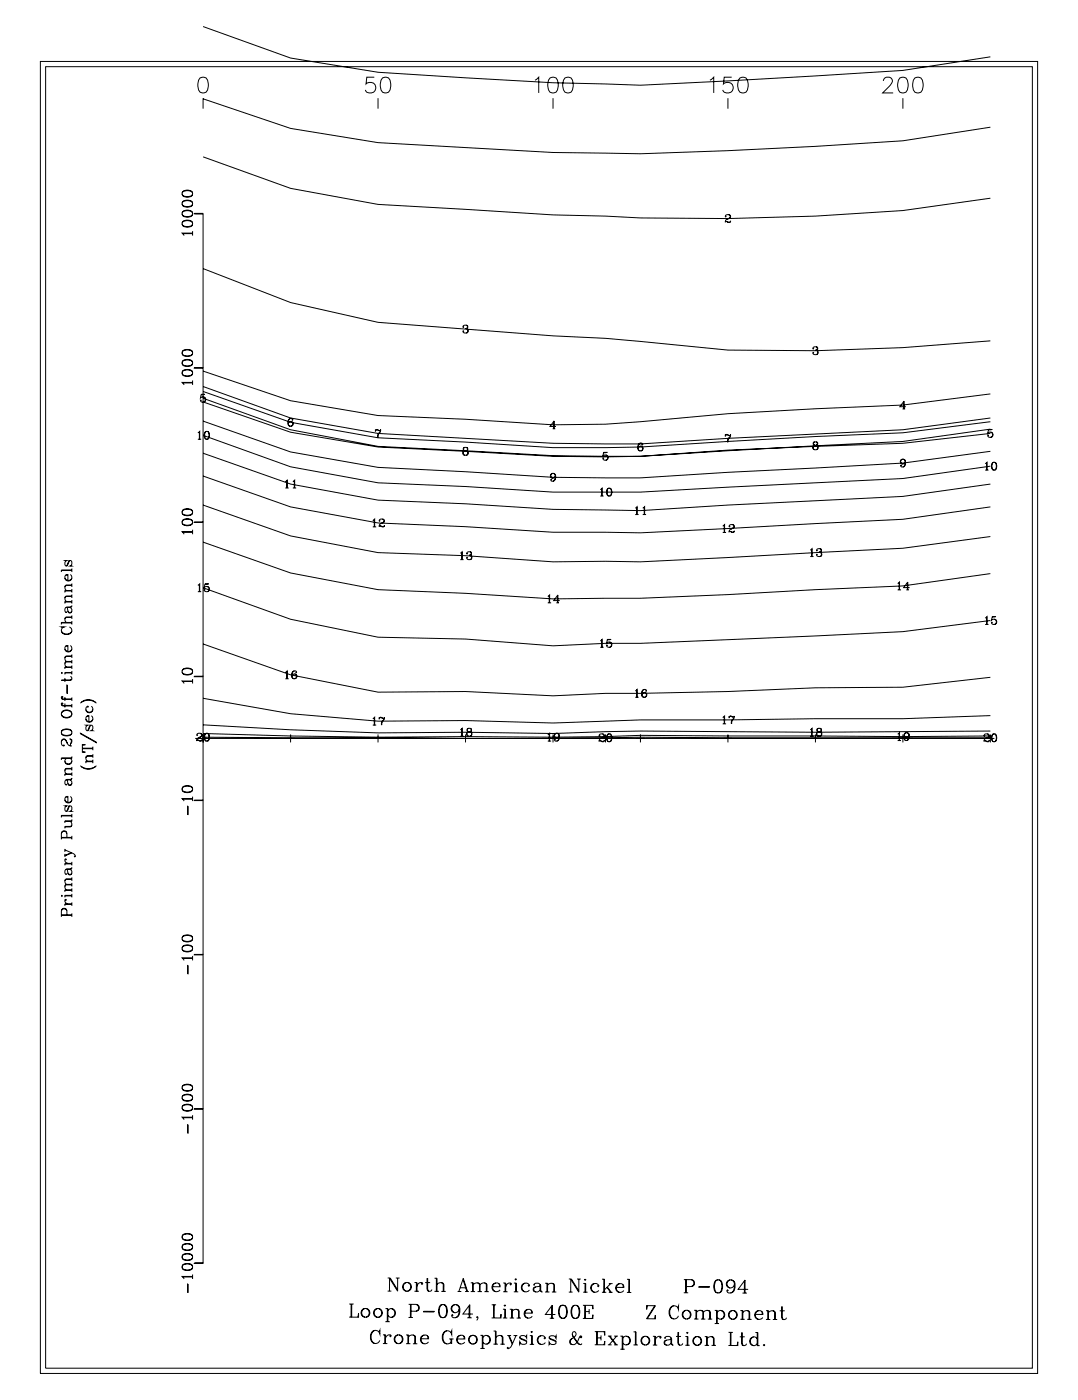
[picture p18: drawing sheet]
<svg xmlns="http://www.w3.org/2000/svg" width="215mm" height="279mm" viewBox="0 0 215 279" stroke-linecap="round" stroke-linejoin="round" font-family="sans-serif">
<g fill="none" stroke="#000" stroke-width=".2">
<path d="M8 12.2h198.8v261.6h-198.8zM9.1 13.3h196.6v259.4h-196.6zM39.9 15.5a1.03 1.03 0 0 1 1.5 .5 2.61 2.61 0 0 1-.3 2.4 1.03 1.03 0 0 1-1.5-.5 2.63 2.63 0 0 1 .3-2.4zM40.5 5.3l17.4 6.3 17.4 2.8 34.9 2.1 17.4 .5 34.9-1.9 17.4-1.1 17.5-2.7M40.5 19.7l17.4 5.9 17.4 2.8 34.9 2 17.4 .2 17.5-.6 17.4-.8 17.4-1.1 17.5-2.7M40.5 19.6v2.1M74.6 15.4h-1.5l-.1 1.3a1.11 1.11 0 0 1 1.6 0 1.11 1.11 0 0 1-.2 1.7 1.11 1.11 0 0 1-1.6-.5M75.3 19.6v2.1M76.2 15.5a1.03 1.03 0 0 1 1.5 .5 2.64 2.64 0 0 1-.3 2.4 1.03 1.03 0 0 1-1.5-.5 2.6 2.6 0 0 1 .3-2.4zM106.6 16l.8-.6v3.1M109.6 15.5a1.02 1.02 0 0 1 1.5 .5 2.59 2.59 0 0 1-.3 2.4 1.02 1.02 0 0 1-1.5-.5 2.6 2.6 0 0 1 .3-2.4zM110.2 19.6v2.1"/>
<path d="M112.6 15.5a1.03 1.03 0 0 1 1.5 .5 2.68 2.68 0 0 1-.3 2.4 1.02 1.02 0 0 1-1.5-.5 2.56 2.56 0 0 1 .3-2.4zM141.5 16l.7-.6v3.1M145.1 19.6v2.1M145.8 15.4h-1.5l-.1 1.3a1.11 1.11 0 0 1 1.7 0 1.11 1.11 0 0 1-.2 1.7 1.11 1.11 0 0 1-1.7-.5M147.5 15.5a1.02 1.02 0 0 1 1.5 .5 2.58 2.58 0 0 1-.3 2.4 1.03 1.03 0 0 1-1.5-.5 2.63 2.63 0 0 1 .3-2.4zM176.1 16.1a.79 .79 0 0 1 .6-.7h.6a.77 .77 0 0 1 .4 1.2l-1.8 1.9h2.1M179.3 15.5a1.03 1.03 0 0 1 1.5 .5 2.61 2.61 0 0 1-.3 2.4 1.02 1.02 0 0 1-1.4-.5 2.58 2.58 0 0 1 .2-2.4zM179.9 19.6v2.1M182.3 15.5a1.03 1.03 0 0 1 1.5 .5 2.61 2.61 0 0 1-.3 2.4 1.03 1.03 0 0 1-1.5-.5 2.63 2.63 0 0 1 .3-2.4zM36.3 38.7a1.14 1.14 0 0 0 1.7 .5 .64 .64 0 0 0 .4-.6 .64 .64 0 0 0-.4-.6 1.68 1.68 0 0 0-1.6 .2 .56 .56 0 0 0 .3 .9 1.23 1.23 0 0 0 1.7-.4M36.3 38.5a1.33 1.33 0 0 1 2.1 0M40.5 31.3l17.4 6.2 17.4 3.2 34.9 2.1 10.5 .3a450.1 450.1 0 0 0 59.2-1.1l17.5-2.5"/>
<path d="M36.3 44.7a1.13 1.13 0 0 0 1.7 .5 .65 .65 0 0 0 .4-.6 .65 .65 0 0 0-.4-.6 1.75 1.75 0 0 0-1.6 .2 .56 .56 0 0 0 .3 .9 1.23 1.23 0 0 0 1.7-.4M36.3 44.5a1.32 1.32 0 0 1 2.1 0M36.3 42.7a1.14 1.14 0 0 0 1.7 .5 .64 .64 0 0 0 .4-.6 .64 .64 0 0 0-.4-.6 1.68 1.68 0 0 0-1.6 .2 .56 .56 0 0 0 .3 .9 1.22 1.22 0 0 0 1.7-.4M36.3 42.5a1.35 1.35 0 0 1 2.1 0M36.3 40.7a1.13 1.13 0 0 0 1.7 .5 .65 .65 0 0 0 .4-.6 .65 .65 0 0 0-.4-.6 1.78 1.78 0 0 0-1.6 .2 .56 .56 0 0 0 .3 .9 1.22 1.22 0 0 0 1.7-.4M36.3 40.5a1.32 1.32 0 0 1 2.1 0M36.4 46.6h2M38.4 46.5h-2.1l.4 .5M38.4 46.1v.9M38.7 42.5l1.7 .1zM38.9 42.6h1.6v209.2h-1.6M40.5 53.5l17.4 6.8 17.4 3.9 34.9 2.7 10.5 .5 24.4 2.4 17.4 .1 17.4-.6 17.5-1.4"/>
<path d="M144.6 43.1l.1 .1h-.1a.54 .54 0 0 1 .5-.4 .54 .54 0 0 1 .5 .4l-.3 .3a.75 .75 0 0 0-.7 .9M145.2 42.8l.3 .3a.59 .59 0 0 1-.6 .6M145.6 44.1l-.2 .2-.8-.1M145.6 44l-.1 .4-.7-.3M36.3 74.4a1.14 1.14 0 0 0 1.7 .5 .64 .64 0 0 0 .4-.6 .64 .64 0 0 0-.4-.6 1.76 1.76 0 0 0-1.6 .2 .56 .56 0 0 0 .3 .9 1.23 1.23 0 0 0 1.7-.4M36.3 74.2a1.33 1.33 0 0 1 2.1 0M36.3 72.4a.94 .94 0 0 0 1.2 .6l.5-.1a.65 .65 0 0 0 .4-.6 .65 .65 0 0 0-.4-.6 1.7 1.7 0 0 0-1.6 .2 .56 .56 0 0 0 .3 .9 1.22 1.22 0 0 0 1.7-.4M36.3 72.2a1.34 1.34 0 0 1 2.1 0M36.3 70.4a1.14 1.14 0 0 0 1.7 .5 .64 .64 0 0 0 .4-.6 .64 .64 0 0 0-.4-.6 1.79 1.79 0 0 0-1.6 .2 .57 .57 0 0 0 .3 .9h1.3l.4-.4M36.3 70.2a1.33 1.33 0 0 1 2.1 0M36.4 76.3h2M38.4 76.2h-2.1l.4 .5"/>
<path d="M38.4 75.8v.9M38.7 73.3l1.7 .1zM40.1 78.7l.8-.1h-.8l-.1 .7a.56 .56 0 0 1 .8-.1 .56 .56 0 0 1 0 .8 .56 .56 0 0 1-.8-.1v-.2v.2M40.5 74l17.4 5.9 17.4 2.9 17.5 .8 17.4 1.1 10.5-.1 6.9-.5 17.5-1.6 17.4-1 17.4-.8 17.5-2.2M40.5 79.4l17.4 6.3 17.4 3.3 34.9 1.8 17.4 .2 17.5-1.3 34.8-1.3 17.5-2M40.5 78l17.4 6.2 17.4 3.1 17.5 .8 17.4 1.1 17.4-.1 34.9-2.1 17.4-.7 17.5-2.2M40.5 77l17.4 6.3 17.4 3.1 34.9 2 17.4 .1 17.5-1.1 34.8-1.7 17.5-2.4M40.5 79.1l.2 .1a.54 .54 0 0 1 .2 .5 .54 .54 0 0 1-.4 .5M92.3 65.1l.1 .1h-.1a.49 .49 0 0 1 .5-.4 .49 .49 0 0 1 .4 .5v.1l-.5 .1M92.9 64.8l.3 .2-.1 .4-.2 .1 .2 .1a.44 .44 0 0 1 .2 .4 .44 .44 0 0 1-.4 .4l-.5-.1-.1-.4v.2M93.2 65.6v.5l-.3 .3M162.1 69.4v.2l-.1-.2 .1-.2a.6 .6 0 0 1 .9 .1l-.1 .4-.5 .1"/>
<path d="M162.7 69.1l.2 .2v.3l-.2 .2 .1 .1a.43 .43 0 0 1 .2 .4 .43 .43 0 0 1-.3 .4l-.6-.1-.1-.2 .1-.2v.2M162.9 69.9l.1 .5-.3 .3M39.4 86.3l.4-.3v1.6M39.4 87.6h.7M39.7 86.1v1.5M40.5 80.1l17.4 6.1 17.4 2.9 17.5 .9a291.6 291.6 0 0 0 52.3-.2l34.8-1.8 17.5-2.5M40.5 83.9l17.4 6.2 17.4 3.1 17.5 .8 17.4 1.1 17.4 .1 17.5-1.1 34.8-1.8 17.5-2.3M40.5 86.8l17.4 6.2 17.4 3.2 17.5 .8 17.4 1.1h17.4l52.3-2.7 17.5-2.5M40.5 90.3l17.4 6.2 17.4 3.2 17.5 .7 17.4 1.1 17.4 .3 17.5-1.1 34.8-1.8 17.5-2.4M40.5 94.9l17.4 6.1 17.4 3.2 17.5 .8 17.4 1.1 17.4 .1 52.3-2.7 17.5-2.5M41.1 86a.9 .9 0 0 0 0 1.6h.2a.91 .91 0 0 0 0-1.6h-.2a1.01 1.01 0 0 0 0 1.6M41.3 86a1.01 1.01 0 0 1 0 1.6"/>
<path d="M56.9 96l.3-.3v1.6M56.9 97.3h.6M57.2 95.8v1.5M57.9 83.4a.94 .94 0 0 0-.1 1.6M58 84l.1 .1a.49 .49 0 0 1 .3 .5 .49 .49 0 0 1-.4 .4M58.3 83.6v.2l.1-.2a.55 .55 0 0 0-.7-.2 .55 .55 0 0 0-.3 .7v.4a.51 .51 0 0 0 .6 .5 .51 .51 0 0 0 .4-.6 .51 .51 0 0 0-.7-.3l-.2 .3M58.4 96l.3-.3v1.6M58.4 97.3h.6M58.7 95.8v1.5M74.8 85.9l.2-.3 .6 .2 .3-.2-.1 .5a1.26 1.26 0 0 0-.5 1.1M74.8 85.6v.5M74.9 85.8l.3-.1 .4 .1"/>
<path d="M75.8 86.1a1.12 1.12 0 0 0-.5 1.1M92.6 89.2l-.2 .1-.1 .3a.53 .53 0 0 0 .9 0v-.2a.51 .51 0 0 0-.7-.1l-.1 .3 .2 .3M92.6 89.9l-.3 .2a.51 .51 0 0 0 .6 .7 .51 .51 0 0 0 .3-.9h-.3M92.6 89.9l-.3 .2 .1 .5 .2 .1M92.9 89.2a.38 .38 0 0 1 .2 .6l-.2 .1M92.9 89.9l.3 .2v.5l-.3 .1M110.1 94.4l-.3 .4v.3l.3 .2M110.1 85.5h.6M110.3 94.4a.94 .94 0 0 1-.1 1.5M110.4 84v1.5M110.7 94.9a.5 .5 0 0 1-.7 .4 .5 .5 0 0 1-.3-.8 .5 .5 0 0 1 .8-.1 .85 .85 0 0 1 .3 1 .85 .85 0 0 1-.8 .5l-.2-.2v-.2v.2M110.8 85h-1.2l.8-1.1v1.6"/>
<path d="M119.6 97.6l.4-.3v1.6M119.6 98.9h.7M119.9 97.4v1.5M120.3 90.2h.7h-.7l-.2 .7a.56 .56 0 0 1 .9-.2 .56 .56 0 0 1 0 .9 .56 .56 0 0 1-.9-.2l.1-.1v.1M120.7 90.7l.2 .1a.55 .55 0 0 1 .2 .5 .55 .55 0 0 1-.4 .4M121.3 97.3a.9 .9 0 0 0 0 1.6h.2a.9 .9 0 0 0 0-1.6h-.2a1 1 0 0 0 0 1.6M121.5 97.3a.99 .99 0 0 1 0 1.6M127.6 88.3a.94 .94 0 0 0 0 1.6M127.7 88.9l.4 .5-.1 .3-.3 .2M128 88.5v.2l.1-.2a.55 .55 0 0 0-.7-.1 .55 .55 0 0 0-.3 .6v.4a.51 .51 0 0 0 .6 .6 .51 .51 0 0 0 .4-.7 .51 .51 0 0 0-.7-.3l-.2 .4M144.6 86.9l.2-.3 .5 .2 .3-.2-.1 .4a1.25 1.25 0 0 0-.4 1.2M144.6 86.6v.4"/>
<path d="M144.6 86.7h.3l.4 .1M145.5 87a1.1 1.1 0 0 0-.5 1.2M162.4 88.1h-.3v.4a.53 .53 0 0 0 .9 0v-.2a.54 .54 0 0 0-.8-.2l-.1 .4 .3 .2M162.4 88.7l-.4 .3a.52 .52 0 0 0 .6 .7 .52 .52 0 0 0 .4-.8l-.3-.2M162.4 88.7l-.3 .3v.3l.3 .3M162.7 88.1l.2 .2-.2 .4M162.7 88.7l.3 .3v.3l-.3 .3M179.9 91.5l-.4 .5 .1 .3 .3 .2M179.9 81.5h.5M180 91.5a.94 .94 0 0 1-.1 1.6M180.1 80.1v1.4M180.4 92a.51 .51 0 0 1-.7 .4 .51 .51 0 0 1-.2-.7 .51 .51 0 0 1 .7-.1 .85 .85 0 0 1 .3 .9 .85 .85 0 0 1-.8 .6l-.2-.2 .1-.2v.2"/>
<path d="M180.5 81.1h-1.2l.9-1.2v1.6M196.3 92.4l.4-.3v1.6M196.3 93.7h.7M196.6 92.2v1.5M197 85.7l.8-.1h-.8l-.1 .8a.56 .56 0 0 1 .8-.3 .56 .56 0 0 1 0 .9 .56 .56 0 0 1-.8-.2v-.1v.2M197.5 86.1l.3 .5v.4l-.3 .2M198 92.1a.9 .9 0 0 0 0 1.6h.2a.91 .91 0 0 0 0-1.6h-.2a1.01 1.01 0 0 0 0 1.6M198.2 92.1a1.01 1.01 0 0 1 0 1.6M12.2 113.7h2.1M12.9 115.2a.73 .73 0 0 0 .7 .5 .73 .73 0 0 0 .7-.5M12.9 120h1.4M12.9 117.8h1.4"/>
<path d="M13.5 114.6l-.5 .1M13.9 111.7l-.6 1.1h-.2l-.2-.3 .1-.6 .3-.2h-.4l.2 .1M14 114.5a.7 .7 0 0 1 .2 1.1 .7 .7 0 0 1-1.1 0 .7 .7 0 0 1 .2-1.1h.2v1.2M14.1 112.7l.2 .1h-.4l.4-.4v-.4l-.2-.3h-.3l-.6 1.1M14.3 118.8h-1.1a.63 .63 0 0 0 0 1.1M14.3 118.9h-1.1l-.3 .3M14.3 116.6h-1.1a.64 .64 0 0 0 0 1.1M14.3 116.7h-1.1l-.3 .3M14.3 113.3v.7M14.3 116.3v.7M14.3 117.4v.7M14.3 118.5v.7"/>
<path d="M14.3 119.6v.7M14.3 117.7h-1.4v.4M14.3 119.9h-1.4v.4M14.3 113.6h-2.1v.4M36.3 104.2a1.14 1.14 0 0 0 1.7 .5 .64 .64 0 0 0 .4-.6 .64 .64 0 0 0-.4-.6 1.68 1.68 0 0 0-1.6 .2 .56 .56 0 0 0 .3 .9 1.22 1.22 0 0 0 1.7-.4M36.3 104a1.35 1.35 0 0 1 2.1 0M36.3 102.2a1.13 1.13 0 0 0 1.7 .5 .65 .65 0 0 0 .4-.6 .65 .65 0 0 0-.4-.6 1.78 1.78 0 0 0-1.6 .2 .56 .56 0 0 0 .3 .9 1.22 1.22 0 0 0 1.7-.4M36.3 102a1.32 1.32 0 0 1 2.1 0M36.4 106.1h2M38.4 106h-2.1l.4 .5M38.4 105.6v.9M38.7 104l1.7 .1z"/>
<path d="M39.4 116.7l.4-.3v1.5M39.4 117.9h.7M39.7 116.5v1.4M40.5 100.7l17.4 6.1 17.4 3.3 17.5 .7 17.4 1.2 10.5-.1 6.9 .1 52.3-2.7 17.5-2.4M40.5 108.1l17.4 6.1 17.4 3.3 17.5 .8 17.4 1.1 17.4-.2 52.3-2.4 17.5-2.5M40.5 117.2l17.4 6.2 17.4 3.6 17.5 .4 17.4 1.3 10.5-.5h6.9l52.3-2.3 17.5-2.2M40.9 116.5l.7-.1h-.7l-.2 .7a.56 .56 0 0 1 .8-.2 .56 .56 0 0 1 0 .9 .56 .56 0 0 1-.8-.2l.1-.1v.1M41.3 116.9l.4 .4-.1 .4-.3 .2M74.3 103.8l.4-.3v1.5M74.3 105h.7M74.6 103.5v1.5M75.6 103.8h.1h-.1a.53 .53 0 0 1 .5-.4 .53 .53 0 0 1 .5 .5l-.3 .3a.76 .76 0 0 0-.7 .8"/>
<path d="M76.2 103.5l.3 .3a.62 .62 0 0 1-.6 .6M76.6 104.8l-.2 .1h-.8M76.6 104.6l-.1 .4-.7-.2M91.7 110.3l.4-.3v1.5M91.7 111.5h.7M92 110.1v1.4M93.1 110.3v.1l-.1-.1 .2-.2a.59 .59 0 0 1 .8 .1l-.1 .4h-.5M93.7 110l.2 .2v.2l-.2 .2 .1 .1a.44 .44 0 0 1 .3 .5 .44 .44 0 0 1-.4 .3h-.5l-.2-.3 .1-.1v.1M93.9 110.8l.1 .4-.3 .3M109.2 118.9l.3-.3v1.6M109.5 118.7v1.5M111.1 118.7v1.5"/>
<path d="M111.6 119.7h-1.2l.8-1.1v1.6M126.6 101.3l.4-.3v1.6M126.6 102.6h.7M126.9 101.1v1.5M128.1 101.3l.4-.3v1.6M128.1 102.6h.7M128.4 101.1v1.5M144 104.9l.4-.3v1.5M144 106.1h.7M144.3 104.6v1.5M145.4 104.9v.1l-.1-.1a.53 .53 0 0 1 .6-.4 .53 .53 0 0 1 .4 .5l-.3 .3a.79 .79 0 0 0-.7 .8M146 104.6l.2 .1 .1 .3-.6 .5"/>
<path d="M146.3 105.9l-.2 .2-.8-.1M146.3 105.8l-.1 .3-.7-.2M161.5 109.7l.3-.3v1.5M161.5 110.9h.6M161.8 109.4v1.5M162.8 109.7h.1h-.2a.49 .49 0 0 1 .6-.3 .49 .49 0 0 1 .4 .4l-.1 .2h-.4M163.4 109.4l.2 .2v.4h-.2l.2 .1a.44 .44 0 0 1 .2 .5 .44 .44 0 0 1-.4 .3h-.5l-.1-.4v.1M163.6 110.2l.1 .4-.3 .3M178.9 116.3l.4-.3v1.6M178.9 117.6h.7M179.2 116.1v1.5M180.6 117.6h.5"/>
<path d="M180.8 116.1v1.5M181.3 117.1h-1.2l.8-1.1v1.6M12.2 139.1l.3 .2h1.8M12.2 134.1h.2l-.1 .1zM12.2 125.8a1.18 1.18 0 0 0 2.1 0M12.2 124.2h2.1M12.3 138.9h.2l-.1-.1-.2 .1 .1 .4 .2 .1h1.8M12.9 129.4a.73 .73 0 0 0 .7 .5 .73 .73 0 0 0 .7-.5M12.9 135.1v.8M12.9 138.9v.8M12.9 134.1h1.4M12.9 133h1.4"/>
<path d="M13.3 136.5l.1 1.7zM13.3 121.1l.3 1 .4 .1a.63 .63 0 0 0 0-1.1M13.5 128.8l-.5 .1M13.5 121.8a.41 .41 0 0 0 .4 .3 .41 .41 0 0 0 .4-.3M13.8 125a.77 .77 0 0 1 .5 .8 .77 .77 0 0 1-.8 .7 .91 .91 0 0 1-1-.2 .91 .91 0 0 1-.2-1l.2-.2-.3-.1h.6l-.3 .1M14 134.8a.42 .42 0 0 1 .2 .7l-2 .1M14 128.7a.7 .7 0 0 1 .2 1 .7 .7 0 0 1-1.1 0 .7 .7 0 0 1 .2-1h.2v1.2M14.3 135.3l-.4 .2h-1.7M14.3 131.8h-1.1a.64 .64 0 0 0 0 1.1M14.3 131.9h-1.1l-.3 .3M14.3 130.8h-1.1a.63 .63 0 0 0 0 1M14.3 130.8h-1.1l-.3 .3"/>
<path d="M14.3 123h-1.1a.63 .63 0 0 0 0 1.1M14.3 123.1h-1.1l-.3 .3M14.3 120.8l-.3 .2h-.7l-.3 .2-.1 .6 .3 .3-.1-.1M14.3 120.7l-.3 .4h-.9M14.3 122.7v.7M14.3 123.8v.7M14.3 130.5v.6M14.3 131.5v.7M14.3 132.6v.7M14.3 133.7v.7M14.3 139v.7M14.3 132.9h-1.4v.4"/>
<path d="M14.3 134h-1.4v.4M14.3 124.1h-2.1v.4M16.2 140l.4-.2a2.53 2.53 0 0 1 2.4 .2M36.3 133.9a.94 .94 0 0 0 1.2 .6l.5-.1a.64 .64 0 0 0 .4-.5 .64 .64 0 0 0-.4-.6 1.68 1.68 0 0 0-1.6 .2 .56 .56 0 0 0 .3 .8 1.22 1.22 0 0 0 1.7-.4M36.3 133.7a1.35 1.35 0 0 1 2.1 0M36.4 135.8h2M38.4 135.7h-2.1l.4 .5M38.4 135.3v.9M38.7 134.8l1.7 .1zM40.5 128.4l17.4 6.1 17.4 3.5 17.5-.2 17.4 .9 10.5-.5h6.9l17.5-.4 17.4-.7 17.4-.1 17.5-2M40.5 139.2l17.4 3.1 17.4 1.4 17.5-.1 17.4 .5 17.4-.6 52.3-.2 17.5-.7M56.9 134l.3-.3v1.6"/>
<path d="M56.9 135.3h.6M57.2 133.8v1.5M58.7 133.7a.94 .94 0 0 0-.1 1.6M58.7 134.3l.4 .5-.1 .3-.3 .2M59 134v.1l.1-.1a.5 .5 0 0 0-.5-.3 .5 .5 0 0 0-.4 .4 .81 .81 0 0 0 .4 1.2 .49 .49 0 0 0 .6-.4 .49 .49 0 0 0-.4-.6 .49 .49 0 0 0-.6 .5M109.2 120.2h.6M110.9 120.2h.5M119.6 127.8l.4-.4v1.6M119.6 129h.7M119.9 127.5v1.5M121 127.5l.8-.1h-.8l-.1 .8a.56 .56 0 0 1 .8-.2 .56 .56 0 0 1 0 .9 .56 .56 0 0 1-.8-.2l.1-.1v.1M121.5 128l.4 .4-.1 .4-.3 .2"/>
<path d="M126.6 137.7l.4-.3v1.6M126.6 139h.7M126.9 137.5v1.5M128.4 137.4a.94 .94 0 0 0-.1 1.6M128.5 138l.1 .1a.49 .49 0 0 1 .2 .5 .49 .49 0 0 1-.3 .4M128.8 137.6v.2v-.2a.54 .54 0 0 0-.6-.1 .54 .54 0 0 0-.3 .6v.4a.51 .51 0 0 0 .6 .6 .51 .51 0 0 0 .4-.7 .51 .51 0 0 0-.7-.3l-.3 .4M196.3 123.2l.4-.3v1.6M196.3 124.5h.7M196.6 123v1.5M197.8 123l.7-.1h-.7l-.2 .7a.56 .56 0 0 1 .9-.1 .56 .56 0 0 1 0 .8 .56 .56 0 0 1-.9-.1l.1-.2v.2M198.2 123.4l.4 .5-.1 .3-.3 .3M12.2 147.8l.1-.2a.46 .46 0 0 1 .7-.1l.4 .7"/>
<path d="M12.2 146.1a1.13 1.13 0 0 0 1.7 .5 .64 .64 0 0 0 .4-.6 .64 .64 0 0 0-.4-.6 1.68 1.68 0 0 0-1.6 .2 .56 .56 0 0 0 .3 .9 1.23 1.23 0 0 0 1.7-.4M12.2 145.9a1.35 1.35 0 0 1 2.1 0M12.2 142.4a1.09 1.09 0 0 0 1.2 .7 1.09 1.09 0 0 0 .9-.9 1.09 1.09 0 0 0-1.1-.7 1.09 1.09 0 0 0-1 .9 1.21 1.21 0 0 0 2.1 0M12.2 142.2a1.21 1.21 0 0 1 2.1 0M12.2 140.4l.3 .2h1.8M12.3 140.2l.1 .1 .1-.1h-.3l.1 .4 .2 .1h1.8M12.6 148.6l.1-.1v.2a.71 .71 0 0 1-.5-.8 .71 .71 0 0 1 .6-.6l.4 .4a1.04 1.04 0 0 0 1.1 1M12.9 159.4a.73 .73 0 0 0 .7 .5 .73 .73 0 0 0 .7-.5M12.9 151.8a.73 .73 0 0 0 .7 .5 .73 .73 0 0 0 .7-.5M12.9 140.2v.8M12.9 154.4h1.4M13.2 151.2a.67 .67 0 0 0-.1 1 .67 .67 0 0 0 1 0 .67 .67 0 0 0-.1-1"/>
<path d="M13.3 155.4l.3 1.1h.4a.63 .63 0 0 0 0-1.1M13.5 158.8l-.5 .1M13.5 156.2a.41 .41 0 0 0 .4 .3 .41 .41 0 0 0 .4-.3M13.8 147.3l.5 .2v.4l-.3 .5M14 158.7a.7 .7 0 0 1 .2 1.1 .7 .7 0 0 1-1.1 0 .7 .7 0 0 1 .2-1.1h.2v1.2M14 147.3l.2 .3-.2 .8 .1 .3M14.3 155.2l-.3 .2h-.9l-.2 .4v.4l.3 .3-.1-.2M14.3 155.1l-.1 .3h-.2h-.9M14.3 153.2h-1.1a.64 .64 0 0 0 0 1.1M14.3 153.3h-1.1l-.3 .3M14.3 140.3v.7M14.3 150.8v.4h-2.1"/>
<path d="M14.3 152.9v.7M14.3 154v.7M14.3 154.3h-1.4v.4M14.3 151.1h-2.1v.4M16 152.6a2.14 2.14 0 0 0 3.2 0M16 146.1l3.2 1.9zM16 140.2a2.15 2.15 0 0 1 3.2 0M16.2 152.8l.4 .2a2.58 2.58 0 0 0 2.4-.2M16.4 148.5l.6-.1h-.6v1.5h.6l-.6-.1M16.4 149.2h2.1M16.4 149.1h2.1M17.1 143.3a.73 .73 0 0 0 .7 .6 .73 .73 0 0 0 .7-.6"/>
<path d="M17.1 141.5a.73 .73 0 0 0 .7 .5 .73 .73 0 0 0 .7-.5M17.1 151.8h1.4M17.7 142.8l-.5 .1M18.1 144.6l-.6 1h-.2l-.2-.3 .1-.6 .3-.1h-.4h.2M18.2 142.7a.7 .7 0 0 1 .2 1 .7 .7 0 0 1-1.1 0 .7 .7 0 0 1 .2-1h.2v1.1M18.2 140.8a.7 .7 0 0 1 .2 1 .7 .7 0 0 1-1.1 0 .7 .7 0 0 1 .2-1v.2l-.1-.1M18.3 145.5l.2 .1h-.4l.4-.4v-.4l-.2-.2h-.3l-.6 1M18.5 150.6h-1.1a.63 .63 0 0 0 0 1.1M18.5 150.7h-1.1l-.3 .3M18.5 151.7h-1.4v.4M18.5 148.8v.7M18.5 150.3v.7"/>
<path d="M18.5 151.4v.7M36.3 157.4a1.13 1.13 0 0 0 1.7 .5 .64 .64 0 0 0 .4-.6 .64 .64 0 0 0-.4-.6 1.7 1.7 0 0 0-1.6 .2 .56 .56 0 0 0 .3 .9 1.22 1.22 0 0 0 1.7-.4M36.3 157.2a1.34 1.34 0 0 1 2.1 0M36.4 159.3h2M38.4 159.2h-2.1l.4 .5M38.4 158.8v.9M38.7 159.5l1.7 .1zM38.9 147.2h2.4M39.3 146.5h.1h-.2a.54 .54 0 0 1 .6-.4 .54 .54 0 0 1 .5 .5l-.3 .3a.76 .76 0 0 0-.8 .8M39.9 146.2l.3 .4-.6 .4M40.3 147.5l-.3 .1h-.8M40.3 147.4l-.2 .3-.7-.2"/>
<path d="M40.5 147.2h156.9M40.5 144.5l17.4 1 17.4 .6 17.5-.1 17.4 .2 17.4-.5a2534.3 2534.3 0 0 0 69.8 0M40.5 146.2l17.4 .5 17.4 .2 17.5-.1 17.4 .1 10.5-.1 6.9-.2 52.3 .2 17.5-.1M40.5 146.9l34.8 .2a1451.9 1451.9 0 0 0 52.3-.2l69.8 .2M40.5 146.4v1.6M41.1 146.2a.9 .9 0 0 0 0 1.5h.2a.91 .91 0 0 0 0-1.5 .85 .85 0 0 0-.4 1.4l.2 .1M41.3 146.2a1.01 1.01 0 0 1 0 1.5M57.1 147.2h1.6M57.9 146.4v1.6M74.3 143.3l.4-.3v1.5M74.3 144.5h.7M74.5 147.2h1.6"/>
<path d="M74.6 143v1.5M75.3 146.4v1.6M75.6 143.3l.2-.3 .5 .2 .3-.2-.1 .4a1.26 1.26 0 0 0-.4 1.1M75.6 143v.4M75.6 143.1l.3-.1 .4 .2M76.5 143.4a1.11 1.11 0 0 0-.5 1.1M91.7 145.5l.4-.3v1.5M91.7 146.7h.7M92 147.2h1.6M92 145.2v1.5M92.8 146.4v1.6M93.4 145.2h-.2l-.1 .4a.51 .51 0 0 0 .9 0v-.2a.52 .52 0 0 0-.8-.2 .39 .39 0 0 0 .2 .6"/>
<path d="M93.4 145.8l-.4 .3a.52 .52 0 0 0 .6 .7 .52 .52 0 0 0 .4-.8l-.3-.2M93.4 145.8l-.3 .3v.3l.3 .3M93.7 145.2a.37 .37 0 0 1 .1 .6h-.1M93.7 145.8l.3 .3v.3l-.3 .3M109.2 146.5l.3-.3v1.5M109.2 147.7h.6M109.4 147.2h1.6M109.5 146.2v1.5M110.2 146.4v1.6M110.9 146.2l-.4 .4 .1 .3 .3 .2M111 146.2a.94 .94 0 0 1 0 1.5M111.4 146.7a.5 .5 0 0 1-.7 .4 .5 .5 0 0 1-.2-.8 .5 .5 0 0 1 .8-.1 .84 .84 0 0 1 .2 1 .84 .84 0 0 1-.8 .5l-.2-.2 .1-.1v.1"/>
<path d="M119.5 146.6l.1 .1h-.2a.54 .54 0 0 1 .6-.4 .54 .54 0 0 1 .4 .4l-.3 .3a.77 .77 0 0 0-.7 .8M119.9 147.2h1.6M120.1 146.3l.3 .4-.6 .5M120.4 147.6l-.2 .2-.8-.1M120.4 147.5l-.1 .3-.7-.2M120.7 146.4v1.6M121.3 146.3a.91 .91 0 0 0 0 1.5h.2a.9 .9 0 0 0 0-1.5 .91 .91 0 0 0-.2 1.5M121.5 146.3a1 1 0 0 1 0 1.5M126.8 147.2h1.6M127.6 146.4v1.6M144 143l.4-.3v1.6M144 144.3h.7"/>
<path d="M144.3 147.2h1.6M144.3 142.8v1.5M145.1 146.4v1.6M145.3 143l.2-.3 .5 .2 .3-.2v.5l-.5 .7v.4M145.3 142.7v.5M145.4 142.9l.3-.1 .3 .1M146.3 143.2a1.13 1.13 0 0 0-.6 1.1M161.5 145.5l.3-.3v1.5M161.5 146.7h.6M161.7 147.2h1.6M161.8 145.2v1.5M162.5 146.4v1.6"/>
<path d="M163.1 145.2h-.2l-.1 .4a.53 .53 0 0 0 .9 0v-.2a.52 .52 0 0 0-.7-.2 .37 .37 0 0 0 .1 .6M163.1 145.8l-.4 .3a.51 .51 0 0 0 .7 .6 .51 .51 0 0 0 .2-.8l-.2-.1M163.1 145.8l-.3 .3v.3l.3 .3M163.4 145.2h.2a.38 .38 0 0 1-.2 .6M163.4 145.8l.3 .3-.1 .5-.2 .1M178.9 146.3l.4-.3v1.6M178.9 147.6h.7M179.1 147.2h1.6M179.2 146.1v1.5M179.9 146.4v1.6M180.6 146l-.4 .5 .1 .3 .3 .2M180.8 146a.94 .94 0 0 1-.1 1.6"/>
<path d="M181.1 146.6a.5 .5 0 0 1-.6 .3 .5 .5 0 0 1-.3-.7 .5 .5 0 0 1 .8-.1 .8 .8 0 0 1 .2 1 .8 .8 0 0 1-.9 .4v-.3v.2M196.2 146.6v.1h-.1a.53 .53 0 0 1 .6-.4 .53 .53 0 0 1 .5 .4l-.3 .3a.76 .76 0 0 0-.8 .8M196.6 147.2h1.6M196.8 146.3l.3 .4-.6 .5M197.2 147.6l-.3 .2-.8-.1M197.2 147.5l-.2 .3-.7-.2M197.4 146.4v1.6M198 146.3a.9 .9 0 0 0 0 1.5h.2a.91 .91 0 0 0 0-1.5 .85 .85 0 0 0-.4 1.4l.2 .1M198.2 146.3a1.01 1.01 0 0 1 0 1.5M12.2 178.6l.1-.1 .1 .1-.1 .1zM12.2 166.1a.57 .57 0 0 1 .6-.4 .57 .57 0 0 1 .5 .4M12.2 167h2.1"/>
<path d="M12.2 166.9h2.1M12.2 162.6h2.1M12.9 169.4l1.4 .6a.82 .82 0 0 1 .7 .7h-.2l.1-.1M12.9 169.2v.6M12.9 170.2v.6M12.9 178.6h1.4M12.9 177.5h1.4M12.9 172.2h1.4M13 179.4l.1 .1 .1-.1-.2-.1a.57 .57 0 0 0 0 .6 .57 .57 0 0 0 .5 .3M13 171.3h.2l-.2-.1a.58 .58 0 0 0 0 .6 .58 .58 0 0 0 .5 .3M13.3 173.3l.3 1 .4 .1a.63 .63 0 0 0 0-1.1M13.3 166.9l-.1-1.1a.55 .55 0 0 0-.6-.2 .55 .55 0 0 0-.4 .5v1.2"/>
<path d="M13.5 174a.41 .41 0 0 0 .4 .3 .41 .41 0 0 0 .4-.3M13.9 160.6l-.6 1.1h-.2l-.2-.3 .1-.6 .3-.2h-.4l.2 .1M14 163.7a.65 .65 0 0 1 0 1.1h-1.1M14.1 161.6l.2 .1h-.4l.4-.4v-.4l-.2-.3h-.3l-.6 1.1M14.1 170l-1.2 .5M14.3 176.3h-1.1a.64 .64 0 0 0 0 1.1M14.3 176.4h-1.1l-.3 .3M14.3 175.2h-1.1a.64 .64 0 0 0 0 1.1M14.3 175.3h-1.1l-.3 .3M14.3 173l-.3 .2-.9 .1-.2 .3v.4l.3 .3-.1-.1M14.3 172.9l-.1 .3-.2 .1h-.9M14.3 164.4l-.3 .3h-1.1v.4"/>
<path d="M14.3 162.2v.7M14.3 163.3v.4h-1.4M14.3 166.6v.7M14.3 171.8v.7M14.3 174.9v.7M14.3 176v.7M14.3 177.1v.7M14.3 178.2v.7M14.3 179.9v.7M14.3 163.6h-1.4v.4M14.3 172.1h-1.4v.4M14.3 177.4h-1.4v.4"/>
<path d="M14.3 178.5h-1.4v.4M14.3 170l-1.4 .6M14.3 162.5h-2.1v.4M37.4 160.7l.1 1.7zM12.2 181.6a.57 .57 0 0 1 .6-.5 .57 .57 0 0 1 .5 .5M12.2 182.4h2.1M12.9 180.3h1.4M13.3 182.4v-.8a.55 .55 0 0 0-.5-.6 .55 .55 0 0 0-.6 .6v1.1M14.3 182.1v.6M14.3 180.2h-1.4v.4M36.3 189.1a1.13 1.13 0 0 0 1.7 .5 .64 .64 0 0 0 .4-.6 .64 .64 0 0 0-.4-.6 1.7 1.7 0 0 0-1.6 .2 .57 .57 0 0 0 .3 .9h1.3l.4-.4M36.3 188.9a1.34 1.34 0 0 1 2.1 0"/>
<path d="M36.3 187.1a1.13 1.13 0 0 0 1.7 .5 .65 .65 0 0 0 .4-.6 .65 .65 0 0 0-.4-.6 1.76 1.76 0 0 0-1.6 .2 .56 .56 0 0 0 .3 .9 1.23 1.23 0 0 0 1.7-.4M36.3 186.9a1.33 1.33 0 0 1 2.1 0M36.4 191h2M37.4 192.4l.1 1.7zM38.4 190.9h-2.1l.4 .5M38.4 190.5v.9M38.7 190.2l1.7 .1zM36.3 218.9a1.13 1.13 0 0 0 1.7 .5 .64 .64 0 0 0 .4-.6 .64 .64 0 0 0-.4-.6 1.7 1.7 0 0 0-1.6 .2 .56 .56 0 0 0 .3 .9 1.22 1.22 0 0 0 1.7-.4M36.3 218.7a1.34 1.34 0 0 1 2.1 0M36.3 216.9a1.14 1.14 0 0 0 1.7 .5 .64 .64 0 0 0 .4-.6 .64 .64 0 0 0-.4-.6 1.76 1.76 0 0 0-1.6 .2 .56 .56 0 0 0 .3 .9 1.22 1.22 0 0 0 1.7-.4M36.3 216.7a1.33 1.33 0 0 1 2.1 0M36.3 220.9a1.14 1.14 0 0 0 1.7 .5 .64 .64 0 0 0 .4-.6 .64 .64 0 0 0-.4-.6 1.76 1.76 0 0 0-1.6 .2l-.1 .5a1.34 1.34 0 0 0 2.1 0"/>
<path d="M36.3 220.7a1.33 1.33 0 0 1 2.1 0M36.4 222.8h2M37.4 224.2l.1 1.7zM38.4 222.7h-2.1l.4 .5M38.4 222.3v.9M38.7 221l1.7 .1zM36.3 252.6a.94 .94 0 0 0 1.2 .6l.5-.1a.65 .65 0 0 0 .4-.6 .65 .65 0 0 0-.4-.6 1.76 1.76 0 0 0-1.6 .2 .56 .56 0 0 0 .3 .9 1.22 1.22 0 0 0 1.7-.4M36.3 252.4a1.33 1.33 0 0 1 2.1 0M36.3 250.6a1.13 1.13 0 0 0 1.7 .5 .64 .64 0 0 0 .4-.6 .64 .64 0 0 0-.4-.6 1.7 1.7 0 0 0-1.6 .2 .57 .57 0 0 0 .3 .9h1.3l.4-.4M36.3 250.4a1.34 1.34 0 0 1 2.1 0M36.3 248.7a1.13 1.13 0 0 0 1.7 .5 .65 .65 0 0 0 .4-.6 .65 .65 0 0 0-.4-.7 1.76 1.76 0 0 0-1.6 .2 .56 .56 0 0 0 .3 .9 1.23 1.23 0 0 0 1.7-.3M36.3 248.5a1.33 1.33 0 0 1 2.1 0"/>
<path d="M36.3 246.7a1.14 1.14 0 0 0 1.7 .5 .64 .64 0 0 0 .4-.6 .64 .64 0 0 0-.4-.6 1.68 1.68 0 0 0-1.6 .2 .56 .56 0 0 0 .3 .9 1.22 1.22 0 0 0 1.7-.4M36.3 246.5a1.35 1.35 0 0 1 2.1 0M36.4 254.5h2M37.4 255.9l.1 1.7zM38.4 254.4h-2.1l.4 .5M38.4 254v.9M38.7 251.7l1.7 .1zM69.6 259.9h.9M70 259.9v2.6M70.1 259.9v2.6M77.3 257.3h.7M77.3 254.7h.5l1.4 2.4"/>
<path d="M77.6 254.7v2.6M78.9 254.7h.7M79.3 254.7l-.1 2.7-1.4-2.4M81 255.6a.88 .88 0 0 0-.6 1.4 .88 .88 0 0 0 1.5 0 .88 .88 0 0 0-.7-1.4 .89 .89 0 0 0-.8 .8 .89 .89 0 0 0 .6 1M81.2 255.6a.92 .92 0 0 1 .7 .9 .92 .92 0 0 1-.7 .9M81.4 260h1.5a.69 .69 0 0 1 .7 .7 .69 .69 0 0 1-.7 .7l-1-.1M81.8 260v2.6M81.9 260v2.6M82.6 257.4h.9M82.6 255.6h.5v1.8M82.9 260a.71 .71 0 0 1 .5 .7 .71 .71 0 0 1-.5 .7M83 255.6v1.8"/>
<path d="M84.1 255.8l-.1 .1 .1 .1 .1-.2a.71 .71 0 0 0-.7-.1 .71 .71 0 0 0-.4 .7M84.7 255.6h1M85.1 254.8v2.1l.1 .4a.53 .53 0 0 0 .9-.3M85.2 254.8v2.1l.3 .5M86.6 257.4h.9M86.6 254.8h.5v2.6M87 254.8v2.6M87.1 256a.81 .81 0 0 1 1.4 0v1.4M88 257.4h.8M88 255.7l.3 .3v1.4M91.2 257.4h.7M91.4 257.4l.9-2.6 .9 2.6"/>
<path d="M91.7 256.7h1.1M92.3 255.2l.8 2.2M92.7 257.4h.7M93.8 257.4h.9M93.8 255.7h.5v1.7M94.2 255.7v1.7M94.3 256.1a.81 .81 0 0 1 1.4 0v1.3M95.2 257.4h.9M95.2 255.7l.4 .4v1.3M95.7 256.1a.81 .81 0 0 1 1.4 0l-.1 1.3M96.6 257.4l.8 .1M96.6 255.7l.3 .4v1.3"/>
<path d="M98.2 256.5h1.5a.86 .86 0 0 0-1.4-.6 .86 .86 0 0 0 .1 1.4 .97 .97 0 0 0 1.3-.2M98.8 255.7a.91 .91 0 0 0-.6 .9 .91 .91 0 0 0 .6 .9M99.4 255.8l.1 .7M100.3 257.5h.9M100.3 255.7h.5v1.8M100.7 255.7v1.8M101.8 255.9l-.1 .1 .1 .1 .1-.2a.72 .72 0 0 0-.7-.1 .72 .72 0 0 0-.4 .7M102.4 257.5h.9M102.4 255.7h.5v1.8M102.8 254.9l.1 .1-.1 .1-.1-.1zM102.8 255.7v1.8M104.6 255.8a.91 .91 0 0 0-.6 .8 .91 .91 0 0 0 .6 .9"/>
<path d="M105.4 256.1l-.1 .2 .1 .1 .1-.1a.87 .87 0 0 0-1.3-.3 .87 .87 0 0 0 0 1.3 .87 .87 0 0 0 1.3-.2M106.5 256l-.1 .1 .4-.3h.5l.3 .2 .2 .3v.8l.2 .4M106.8 256.5a.52 .52 0 0 0-.4 .5 .52 .52 0 0 0 .4 .5M107.6 256v1.1l.2 .3 .3 .1M107.6 256.3l-1.2 .3-.1 .5a.79 .79 0 0 0 1.3 0M108.6 257.5h.9M108.6 255.8h.5v1.7M109 255.8v1.7M109.1 256.2a.82 .82 0 0 1 1.4 0v1.3M110 257.5h.9M110 255.8l.4 .4v1.3M113.4 257.5h.7"/>
<path d="M113.4 254.9h.5l1.5 2.4M113.7 254.9v2.6M115 254.9h.7M115.4 254.9v2.7l-1.5-2.4M116.2 257.6h.9M116.2 255.8h.5v1.8M116.5 255.1l.1-.2 .1 .2-.1 .1zM116.6 255.8v1.8M118.5 255.8a.92 .92 0 0 0-.7 .9 .92 .92 0 0 0 .7 .9M119.2 256.2l-.1 .1 .1 .2 .1-.2a.88 .88 0 0 0-1.3-.2 .88 .88 0 0 0 0 1.3 .88 .88 0 0 0 1.3-.2M120 257.6h.8M120 255h.5v2.6"/>
<path d="M120.4 255l-.1 2.6M121 256.6l.7 1M121.1 256.6l.7 1M121.3 257.6h.8M121.3 255.8h.8M121.7 255.8l-1.2 1.3M122.8 256.6h1.5a.86 .86 0 0 0-1.3-.6 .86 .86 0 0 0 .1 1.5 .93 .93 0 0 0 1.2-.3M123.5 255.9a.91 .91 0 0 0-.7 .8 .91 .91 0 0 0 .6 .9M124.1 256l.1 .6M124.9 257.6h.9M125 255h.5l-.1 2.6M125.3 255v2.6"/>
<path d="M136.3 257.7h.8M136.3 255.1h1.5a.69 .69 0 0 1 .6 .7 .69 .69 0 0 1-.6 .6h-1M136.7 255.1l-.1 2.6M136.8 255.1v2.6M137.8 255.1a.71 .71 0 0 1 .5 .7 .71 .71 0 0 1-.5 .6M139.3 256.4l2.1 .1v.1h-2.1zM143 255.1a1.2 1.2 0 0 0-.7 1.5l.1 .6a.8 .8 0 0 0 .7 .5 .8 .8 0 0 0 .8-.5 2.19 2.19 0 0 0-.3-2 .71 .71 0 0 0-1.1 .4 1.55 1.55 0 0 0 .5 2.1M143.3 255.1l.2 .1a2.05 2.05 0 0 1 0 2.4l-.3 .1M145.5 255.1a.84 .84 0 0 0-.6 .8 .84 .84 0 0 0 .6 .8M145.7 255.1l.3 .1a1.67 1.67 0 0 1-.4 2.5M146.4 256a.82 .82 0 0 1-1 .7 .82 .82 0 0 1-.6-.9 .82 .82 0 0 1 .9-.7l.4 .1a1.78 1.78 0 0 1-.1 2.4 .71 .71 0 0 1-1.1-.3l.1-.2 .1 .1-.1 .1M148 257.7h.9"/>
<path d="M148.4 255.4v2.3M149.1 257h-2l1.4-1.9v2.6M69.6 262.5h1.9v-.7l-.2 .7M72.7 260.8a.88 .88 0 0 0-.6 1.3 .88 .88 0 0 0 1.5 0 .88 .88 0 0 0-.6-1.3 .89 .89 0 0 0-.9 .8 .89 .89 0 0 0 .6 .9M73 260.8a.92 .92 0 0 1 .6 .9 .92 .92 0 0 1-.6 .9M74.7 265.2a1.49 1.49 0 0 0 0 2.6M75.2 260.8a.88 .88 0 0 0-.6 1.4 .88 .88 0 0 0 1.5 0 .88 .88 0 0 0-.6-1.4 .89 .89 0 0 0-.9 .8 .89 .89 0 0 0 .6 1M75.5 260.8a.92 .92 0 0 1 .6 .9 .92 .92 0 0 1-.7 .9M75.6 265.6l.1 .3v-.7l-.1 .4a.97 .97 0 0 0-1.1-.4 .97 .97 0 0 0-.7 1 1.15 1.15 0 0 0 .3 1.2 1.15 1.15 0 0 0 1.2 .3l.4-.5M76.3 267.8h.9M76.3 266.1h.5v1.7M76.7 266.1v1.7"/>
<path d="M76.8 263.4h.9M76.8 260.8h.5v2.6M77.2 260.8v2.6M77.3 261.2a.83 .83 0 0 1 1.2-.1 .83 .83 0 0 1 0 1.2 .83 .83 0 0 1-1.2-.1M77.8 266.2l-.1 .1 .1 .1 .1-.2a.72 .72 0 0 0-.7-.1 .72 .72 0 0 0-.4 .7M78.1 260.8a.91 .91 0 0 1 .6 .9 .91 .91 0 0 1-.6 .9M79.3 266.1a.88 .88 0 0 0-.6 1.3 .88 .88 0 0 0 1.5 0 .88 .88 0 0 0-.6-1.3 .89 .89 0 0 0-.9 .7 .89 .89 0 0 0 .6 1M79.6 266.1a.92 .92 0 0 1 .6 .8 .92 .92 0 0 1-.6 .9M80.9 267.8h.9M80.9 266.1h.5v1.7M81.3 266.1v1.7M81.4 262.6h.9"/>
<path d="M81.4 266.5a.82 .82 0 0 1 1.4 0v1.3M82.3 267.8h.9M82.3 266.1l.4 .4v1.3M83.9 266.8l1.5 .1a.86 .86 0 0 0-1.3-.6 .86 .86 0 0 0 .1 1.4 .93 .93 0 0 0 1.2-.2M84.4 261.4h2.1v.1h-2.1zM84.5 266.1a.92 .92 0 0 0-.6 .9 .92 .92 0 0 0 .6 .8M85.2 266.2l.1 .7M88.2 260a1.19 1.19 0 0 0-.8 1.5l.1 .6a.8 .8 0 0 0 .8 .5 .8 .8 0 0 0 .7-.5 2.17 2.17 0 0 0-.2-2 .71 .71 0 0 0-1.1 .4 1.55 1.55 0 0 0 .4 2.1M88.4 260l.3 .1a2.04 2.04 0 0 1-.1 2.4l-.2 .1M89 265.3a1.49 1.49 0 0 0 0 2.6M89.5 266.9h.9M89.9 266.9v1"/>
<path d="M89.9 265.6l.1 .4v-.7l-.1 .3a.97 .97 0 0 0-1.1-.3 .97 .97 0 0 0-.6 .9 1.15 1.15 0 0 0 .2 1.3 1.15 1.15 0 0 0 1.2 .3l.3-.3M90 266.9v1M90.7 260a.84 .84 0 0 0-.7 .8 .84 .84 0 0 0 .6 .9M90.9 260l.2 .2a1.67 1.67 0 0 1-.3 2.4M91.1 266.9h1.5a.85 .85 0 0 0-1.3-.6 .85 .85 0 0 0 .1 1.5 .93 .93 0 0 0 1.2-.3M91.5 260.9a.82 .82 0 0 1-.9 .7 .82 .82 0 0 1-.7-.9 .82 .82 0 0 1 1-.7l.4 .2a1.42 1.42 0 0 1 .4 1.5 1.42 1.42 0 0 1-1.3 .9l-.4-.3 .1-.3 .2 .1-.2 .2M91.8 266.1a.92 .92 0 0 0-.7 .9 .92 .92 0 0 0 .7 .9M92.4 266.3l.1 .6M93.1 262.7h.9M93.5 260.3v2.4M94.1 266.1a.88 .88 0 0 0-.6 1.4 .88 .88 0 0 0 1.5 0 .88 .88 0 0 0-.6-1.4 .89 .89 0 0 0-.9 .8 .89 .89 0 0 0 .6 1M94.3 261.9h-2l1.3-1.8v2.6"/>
<path d="M94.4 266.1a.92 .92 0 0 1 .6 .9 .92 .92 0 0 1-.6 .9M95.1 262.7l-.1-.2 .1-.1 .1 .4-.2 .4M95.7 268.8h.9M95.7 266.2h.5v2.6M96.1 266.2v2.6M96.2 266.5a.83 .83 0 0 1 1.3-.1 .83 .83 0 0 1 0 1.3 .83 .83 0 0 1-1.3-.2M97 266.2a.91 .91 0 0 1 .6 .8 .91 .91 0 0 1-.6 .9M98 262.7h1.8l.1-.8-.2 .8M98 260.1h.9M98.4 267.9h.8M98.4 260.1v2.6M98.4 265.3h.5v2.6"/>
<path d="M98.5 260.1v2.6M98.7 265.3v2.6M98.9 266.5a.81 .81 0 0 1 1.3 .1v1.3M99.7 267.9h.9M99.7 266.2l.4 .4v1.3M100.2 262.7h.9M100.2 261h.5v1.7M100.5 260.2l.1-.1 .1 .1-.1 .1zM100.6 261v1.7M101.1 266.2h.8M101.4 266.2l.7 1.7M101.5 266.2l.6 1.5"/>
<path d="M101.6 262.7h.9M101.6 261h.5v1.7M102 261v1.7M102.1 261.3a.82 .82 0 0 1 1.4 0v1.4M102.3 266.2h.8M102.8 266.2l-.7 1.7a1.03 1.03 0 0 1-.9 .9l-.1-.1 .1-.1 .1 .1M103 262.7h.8M103 261l.3 .3v1.4M103.6 266.6l1.4 .7v.4l-.4 .2-.8-.1-.2-.4v.5l.1-.2M104.6 261.7h1.5a.86 .86 0 0 0-1.4-.6 .86 .86 0 0 0 .1 1.5 .94 .94 0 0 0 1.3-.2M104.8 266.5l.2-.3v.5l-.5-.5h-.5l-.4 .3v.2l1.4 .8M105.2 261a.92 .92 0 0 0-.6 .9 .92 .92 0 0 0 .6 .8"/>
<path d="M105.6 268h.8M105.6 266.2h.5v1.8M105.8 261.1l.2 .6M105.8 265.5l.2-.2 .1 .2-.1 .1zM106 266.2v1.8M107.8 266.2a.92 .92 0 0 0-.6 .9 .92 .92 0 0 0 .6 .9M108.6 266.6l-.2 .1 .2 .2 .1-.2a.88 .88 0 0 0-1.3-.2 .88 .88 0 0 0 0 1.3 .88 .88 0 0 0 1.3-.2M109.4 266.6l1.4 .8v.3l-.4 .3-.7-.1-.3-.4v.5l.2-.3M109.6 262.8h.8M110 260.4l-.1 2.4M110.7 262h-2l1.4-1.9v2.7M110.7 266.5l.1-.3v.5l-.1-.2a.83 .83 0 0 0-1.1-.1l-.2 .1 .2 .4 1.2 .6"/>
<path d="M112.1 260.1a1.21 1.21 0 0 0-.8 1.5l.1 .7a.8 .8 0 0 0 .8 .5 .8 .8 0 0 0 .7-.5 2.13 2.13 0 0 0-.2-2 .7 .7 0 0 0-1.1 .3 1.54 1.54 0 0 0 .5 2.2M112.3 260.2l.3 .1a1.79 1.79 0 0 1-.3 2.5M114.1 266.8a.7 .7 0 0 0-.4 .6 .7 .7 0 0 0 .3 .6M114.1 266l1.1 1.6 .5 .4M114.6 260.2a1.21 1.21 0 0 0-.8 1.5l.1 .6a.8 .8 0 0 0 .8 .5 .8 .8 0 0 0 .7-.5 2.18 2.18 0 0 0-.2-2 .72 .72 0 0 0-1.1 .4 1.56 1.56 0 0 0 .4 2.1M114.8 260.2l.3 .1a2.03 2.03 0 0 1-.1 2.4l-.2 .1M115.8 266.4l-.1 .1 .1 .1 .1-.1-.1-.2-.4 .3a1.49 1.49 0 0 1-1.4 1.4l-.3-.1-.1-.6 .1-.3 .7-.5a.66 .66 0 0 0 .3-1l-.3-.1-.2 .1a.96 .96 0 0 0 .2 1.3l.9 1.1 .5 .1 .1-.2M116.2 262.8h2v-.7l-.2 .7M116.2 260.2h2v.7l-.1-.7M116.6 260.2l-.1 2.6M116.7 261.4h.7M116.7 260.2v2.6"/>
<path d="M117.4 260.9v1M118.5 268h2v-.7l-.1 .7M118.5 265.4h2v.8l-.1-.8M118.9 265.4v2.6M119 266.7h.8M119 265.4v2.6M119.8 266.2v1M121.1 268l.8 .1M121.2 266.3h.7M121.4 266.3l1.4 1.8M121.5 266.3l1.4 1.8M122.4 268.1h.7"/>
<path d="M122.4 266.3h.7M122.9 266.3l-1.5 1.7M123.6 268.9h.9M123.6 266.3h.5v2.6M124 266.3v2.6M124.1 266.7a.83 .83 0 0 1 1.3-.1 .83 .83 0 0 1 0 1.2 .83 .83 0 0 1-1.3-.1M124.9 266.3a.91 .91 0 0 1 .6 .9 .91 .91 0 0 1-.6 .9M126.2 268.1h.9M126.3 265.5h.5v2.6M126.6 265.5v2.6M128.5 266.4a.88 .88 0 0 0-.6 1.3 .88 .88 0 0 0 1.5 0 .88 .88 0 0 0-.7-1.3 .89 .89 0 0 0-.8 .7 .89 .89 0 0 0 .6 1M128.7 266.4a.91 .91 0 0 1 .7 .8 .91 .91 0 0 1-.7 .9"/>
<path d="M129 260.2l-.1 .8v-.8l1.7 .1-1.6 2.6M130.1 268.1h.9M130.1 266.4h.5v1.7M130.5 260.3l-1.6 2.6h1.7v-.8l-.1 .8M130.5 266.4v1.7M131.6 266.5l-.1 .1 .1 .1 .1-.2a.72 .72 0 0 0-.7-.1 .72 .72 0 0 0-.4 .7M132.6 266.6l-.1 .1v-.1a.85 .85 0 0 1 1.1-.1l.3 .4-.1 .8 .3 .4M132.8 267.1a.52 .52 0 0 0-.3 .5 .52 .52 0 0 0 .3 .5M133.7 266.6v1.1l.1 .3 .4 .1M133.7 266.9l-1.2 .3-.1 .5a.78 .78 0 0 0 1.3 0M134.2 260.3a1.48 1.48 0 0 0 0 2.6M134.7 266.4h1"/>
<path d="M135.1 260.6l.1 .4v-.7l-.1 .3a.97 .97 0 0 0-1.1-.3 .97 .97 0 0 0-.6 1 1.15 1.15 0 0 0 .2 1.2 1.15 1.15 0 0 0 1.2 .3l.4-.5M135.1 265.5v2.1l.1 .4a.53 .53 0 0 0 .9-.2M135.2 265.5v2.1l.3 .5M136.6 268.1h.9M136.6 266.4h.5v1.7M136.7 261.2a.88 .88 0 0 0-.6 1.3 .88 .88 0 0 0 1.5 0 .88 .88 0 0 0-.6-1.3 .89 .89 0 0 0-.9 .7 .89 .89 0 0 0 .6 1M137 261.2a.92 .92 0 0 1 .6 .8 .92 .92 0 0 1-.6 .9M137 265.5l.1 .1-.1 .2-.2-.2zM137 266.4v1.7M138.3 262.9h.9M138.3 261.2h.5v1.7M138.7 261.2v1.7"/>
<path d="M138.8 261.5a.81 .81 0 0 1 1.4 0v1.4M138.8 266.4a.88 .88 0 0 0-.6 1.4 .88 .88 0 0 0 1.5 0 .88 .88 0 0 0-.6-1.4 .89 .89 0 0 0-.9 .8 .89 .89 0 0 0 .6 .9M139.1 266.4a.92 .92 0 0 1 .6 .9 .92 .92 0 0 1-.6 .8M139.7 262.9h.9M139.7 261.2l.4 .3v1.4M140.2 261.5a.81 .81 0 0 1 1.4 .1v1.3M140.4 268.2h.9M140.5 266.4h.5l-.1 1.8M140.8 266.4v1.8M140.9 266.8a.81 .81 0 0 1 1.4 0v1.4M141.1 262.9h.8M141.1 261.2l.3 .4v1.3"/>
<path d="M141.8 268.2h.9M141.8 266.4l.4 .4v1.4M142.4 263.8h.9M142.5 261.2h.4v2.6M142.8 261.2v2.6M142.9 261.6a.84 .84 0 0 1 1.3-.1 .84 .84 0 0 1 0 1.2 .84 .84 0 0 1-1.3-.1M143.7 261.2a.91 .91 0 0 1 .6 .9 .91 .91 0 0 1-.6 .8M145.2 268.2h1.8v-.8l-.1 .8M145.2 265.6h.9M145.6 265.6l-.1 2.6M145.7 265.6v2.6M145.9 261.2a.88 .88 0 0 0-.6 1.4 .88 .88 0 0 0 1.5 0 .88 .88 0 0 0-.6-1.4 .89 .89 0 0 0-.9 .8 .89 .89 0 0 0 .6 .9"/>
<path d="M146.2 261.2a.92 .92 0 0 1 .6 .9 .92 .92 0 0 1-.6 .9M147.4 266.5h1M147.5 263h.9M147.6 261.2h.5l-.1 1.8M147.8 265.6v2.1l.1 .4a.53 .53 0 0 0 .9-.3M147.9 261.2v1.8M147.9 265.6v2.1l.3 .5M148.1 261.6a.81 .81 0 0 1 1.3 0v1.4M148.9 263h.9M148.9 261.2l.4 .4v1.4M150.2 266.5a.92 .92 0 0 0-.7 .8 .92 .92 0 0 0 .7 .9M150.5 262h1.5a.86 .86 0 0 0-1.3-.6 .86 .86 0 0 0 .1 1.5 .94 .94 0 0 0 1.2-.3"/>
<path d="M150.5 265.6h.5v2.6M150.9 266.8a.83 .83 0 0 0-1.2-.1 .83 .83 0 0 0 0 1.2 .83 .83 0 0 0 1.2-.1M150.9 265.6v2.6h.5M151.2 261.2a.91 .91 0 0 0-.7 .9 .91 .91 0 0 0 .7 .9M151.8 261.4l.1 .6M152.3 268l.1 .1-.1 .1-.2-.1zM152.7 263h.8M152.7 261.2l.5 .1-.1 1.7M153 261.3v1.7M153.2 261.6a.82 .82 0 0 1 1.3 0v1.4M154 263h.9M154 261.3l.4 .3v1.4"/>
<path d="M155.4 261.3h1M155.8 260.4l.1 2.5a.53 .53 0 0 0 .9-.3M155.9 260.4v2.1l.2 .5"/>
</g>
</svg>
